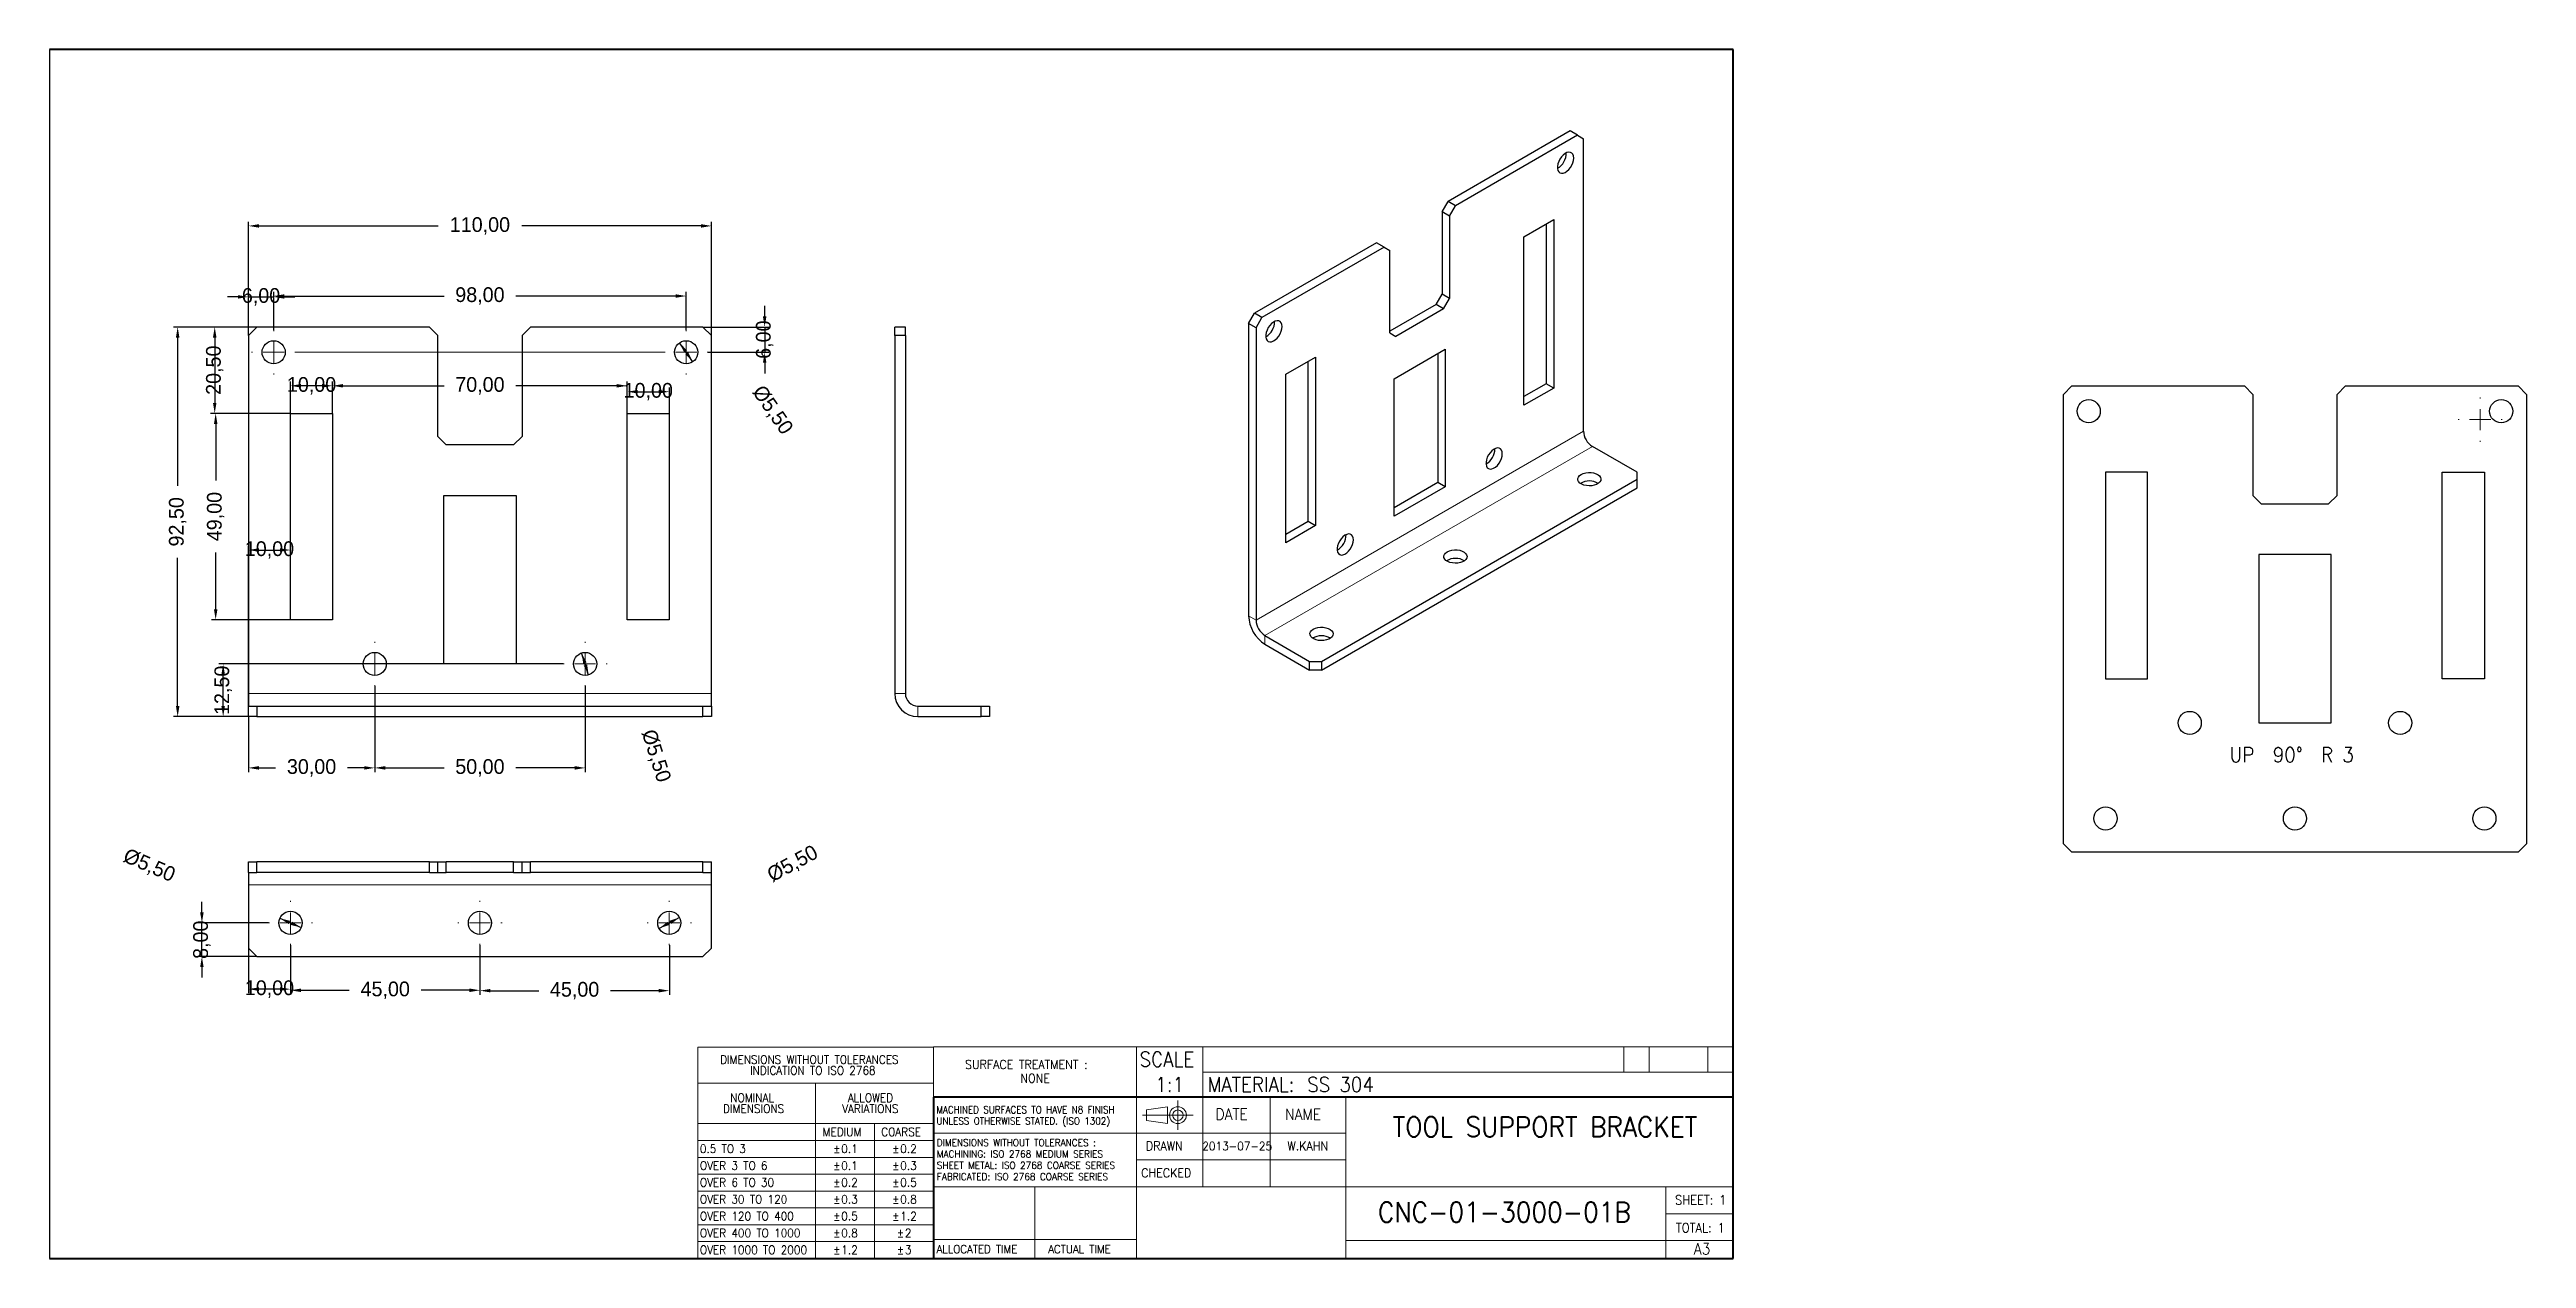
# Model space of a CAD drawing. Header units: millimetres. Extents: x 15 to 603, y 5 to 292.
import ezdxf

# ---------------------------------------------------------------- set-up
doc = ezdxf.new("R2010")
doc.units = ezdxf.units.MM
doc.header["$PDSIZE"] = -1
doc.linetypes.add('CENTERX2', pattern=[100, 64, -12, 12, -12])
doc.layers.get('0').update_dxf_attribs({"true_color": 0xffffff})
doc.styles.add('textstyle0', font='standard')
doc.styles.add('textstyle1', font='standard')
doc.styles.add('textstyle10', font='standard')
doc.styles.add('textstyle11', font='standard')
doc.styles.add('textstyle12', font='standard')
doc.styles.add('textstyle13', font='standard')
doc.styles.add('textstyle14', font='standard')
doc.styles.add('textstyle15', font='standard')
doc.styles.add('textstyle16', font='standard')
doc.styles.add('textstyle17', font='standard')
doc.styles.add('textstyle18', font='standard')
doc.styles.add('textstyle19', font='standard')
doc.styles.add('textstyle2', font='standard')
doc.styles.add('textstyle20', font='standard')
doc.styles.add('textstyle21', font='standard')
doc.styles.add('textstyle22', font='standard')
doc.styles.add('textstyle23', font='standard')
doc.styles.add('textstyle24', font='standard')
doc.styles.add('textstyle25', font='standard')
doc.styles.add('textstyle26', font='standard')
doc.styles.add('textstyle27', font='standard')
doc.styles.add('textstyle28', font='standard')
doc.styles.add('textstyle29', font='standard')
doc.styles.add('textstyle3', font='standard')
doc.styles.add('textstyle30', font='standard')
doc.styles.add('textstyle31', font='standard')
doc.styles.add('textstyle32', font='standard')
doc.styles.add('textstyle33', font='standard')
doc.styles.add('textstyle34', font='standard')
doc.styles.add('textstyle35', font='standard')
doc.styles.add('textstyle36', font='standard')
doc.styles.add('textstyle37', font='standard')
doc.styles.add('textstyle38', font='standard')
doc.styles.add('textstyle39', font='standard')
doc.styles.add('textstyle4', font='standard')
doc.styles.add('textstyle40', font='standard')
doc.styles.add('textstyle41', font='standard')
doc.styles.add('textstyle42', font='standard')
doc.styles.add('textstyle43', font='standard')
doc.styles.add('textstyle44', font='standard')
doc.styles.add('textstyle45', font='standard')
doc.styles.add('textstyle46', font='standard')
doc.styles.add('textstyle47', font='standard')
doc.styles.add('textstyle48', font='standard')
doc.styles.add('textstyle5', font='standard')
doc.styles.add('textstyle6', font='standard')
doc.styles.add('textstyle7', font='standard')
doc.styles.add('textstyle75', font='standard')
doc.styles.add('textstyle76', font='standard')
doc.styles.add('textstyle77', font='standard')
doc.styles.add('textstyle78', font='standard')
doc.styles.add('textstyle79', font='standard')
doc.styles.add('textstyle8', font='standard')
doc.styles.add('textstyle80', font='standard')
doc.styles.add('textstyle81', font='standard')
doc.styles.add('textstyle82', font='standard')
doc.styles.add('textstyle83', font='standard')
doc.styles.add('textstyle84', font='standard')
doc.styles.add('textstyle85', font='standard')
doc.styles.add('textstyle86', font='standard')
doc.styles.add('textstyle87', font='standard')
doc.styles.add('textstyle88', font='standard')
doc.styles.add('textstyle89', font='standard')
doc.styles.add('textstyle9', font='standard')
doc.styles.add('textstyle90', font='standard')
doc.styles.add('textstyle91', font='standard')
doc.styles.add('textstyle92', font='standard')
doc.styles.add('textstyle93', font='standard')
doc.styles.add('textstyle94', font='standard')
doc.dimstyles.new('QCADDimStyle', dxfattribs={"dimtxt": 3.5, "dimasz": 2.5, "dimexe": 1, "dimexo": 0, "dimgap": 1.524, "dimtad": 1, "dimtoh": 1, "dimdec": 4, "dimzin": 0, "dimdsep": 46, "dimtxsty": 'Standard', "dimcen": 0.09, "dimadec": 0, "dimazin": 0, "dimtfac": 1, "dimtdec": 4, "dimtofl": 0, "dimtmove": 0, "dimatfit": 3, "dimfxl": 1, "dimtolj": 1, "dimtzin": 0, "dimarcsym": 0})

msp = doc.modelspace()

# ---------------------------------------------------------------- texts
at = {"color": 7, "linetype": 'Continuous', "lineweight": 0, "true_color": 0xffffff}
for s, insert, char_height, attachment_point, style in [('UP  90°  R 3', (547.695, 126.343), 3.5, 2, 'textstyle94'), ('SCALE', (273.965, 54.021), 3.5, 1, 'textstyle79'), ('SURFACE TREATMENT :', (232.49, 52.102), 2.11667, 1, 'textstyle93'), ('NONE', (249.163, 48.826), 2.1167, 2, 'textstyle90'), ('1:1', (281.125, 48.044), 3.5, 2, 'textstyle87'), ('MATERIAL:', (290.118, 48.056), 3.5, 1, 'textstyle92'), ('SS 304', (313.784, 48.048), 3.5, 1, 'textstyle86'), ('DATE', (292.024, 40.568), 2.6458, 1, 'textstyle75'), ('NAME', (308.538, 40.546), 2.6458, 1, 'textstyle76'), ('TOOL SUPPORT BRACKET', (370.284, 38.613), 4.7625, 2, 'textstyle81'), ('DRAWN', (275.456, 32.779), 2.1167, 1, 'textstyle77'), ('2013-07-25', (297.17, 32.669), 2, 2, 'textstyle82'), ('W.KAHN', (313.914, 32.761), 2.1167, 2, 'textstyle85'), ('CHECKED', (274.363, 26.373), 2.1167, 1, 'textstyle78'), ('CNC-01-3000-01B', (360.637, 18.383), 4.7625, 2, 'textstyle80'), ('SHEET: 1', (407.28, 19.981), 2.2, 2, 'textstyle83'), ('TOTAL: 1', (407.198, 13.37), 2.2, 2, 'textstyle91'), ('ALLOCATED TIME', (225.739, 8.178), 1.95, 1, 'textstyle88'), ('ACTUAL TIME', (252.275, 8.186), 1.95, 1, 'textstyle89'), ('A3', (407.62, 8.588), 2.6458, 2, 'textstyle84')]:
    msp.add_mtext(s, dxfattribs=dict(at, insert=insert, char_height=char_height, attachment_point=attachment_point, style=style))

# ---------------------------------------------------------------- blocks, each defined once
blk = doc.blocks.new('SW_NOTE_0')
at = {"color": 0, "linetype": 'Continuous', "lineweight": 0, "char_height": 1.7, "attachment_point": 1}
for s, insert, style in [('DIMENSIONS WITHOUT TOLERANCES :', (0, 2.19), 'textstyle0'), ('SHEET METAL: ISO 2768 COARSE SERIES', (0, -3.21), 'textstyle2'), ('MACHINING: ISO 2768 MEDIUM SERIES', (0, -0.51), 'textstyle1'), ('FABRICATED: ISO 2768 COARSE SERIES', (0, -5.91), 'textstyle3')]:
    blk.add_mtext(s, dxfattribs=dict(at, insert=insert, style=style))
blk = doc.blocks.new('SW_NOTE_1')
at = {"color": 0, "linetype": 'Continuous', "lineweight": 0, "char_height": 1.67, "attachment_point": 1}
for s, insert, style in [('MACHINED SURFACES TO HAVE N8 FINISH', (0, 2.15), 'textstyle4'), ('UNLESS OTHERWISE STATED. (ISO 1302)', (0, -0.52), 'textstyle5')]:
    blk.add_mtext(s, dxfattribs=dict(at, insert=insert, style=style))
blk = doc.blocks.new('SW_TABLEANNOTATION_0')
at = {"color": 0, "linetype": 'Continuous', "lineweight": 0}
for p, q in [((0, 0), (0, -50.13)), ((56, 0), (0, 0)), ((56, -50.13), (56, 0)), ((0, -8.5), (56, -8.5)), ((28, -8.5), (28, -50.13)), ((0, -18.12), (56, -18.12)), ((0, -22.13), (56, -22.13)), ((42, -18.12), (42, -50.13)), ((0, -26.13), (56, -26.13)), ((0, -30.13), (56, -30.13)), ((0, -34.12), (56, -34.12)), ((0, -38.13), (56, -38.13)), ((0, -42.13), (56, -42.13)), ((0, -46.13), (56, -46.13)), ((0, -50.13), (56, -50.13))]:
    blk.add_line(p, q, dxfattribs=at)
at = {"color": 0, "linetype": 'Continuous', "lineweight": 0, "char_height": 2, "attachment_point": 1}
for s, insert, style in [('DIMENSIONS WITHOUT TOLERANCES', (5.31, -1.92), 'textstyle6'), ('INDICATION TO ISO 2768', (12.42, -4.51), 'textstyle7'), ('NOMINAL', (7.74, -10.99), 'textstyle8'), ('ALLOWED', (35.64, -10.99), 'textstyle10'), ('DIMENSIONS', (6.01, -13.57), 'textstyle9'), ('VARIATIONS', (34.3, -13.57), 'textstyle11'), ('0.5 TO 3', (0.5, -23.09), 'textstyle14'), ('MEDIUM', (29.67, -19.09), 'textstyle12'), ('%%p', (32.2, -23.09), 'textstyle15'), ('0.1', (34.11, -23.09), 'textstyle16'), ('COARSE', (43.58, -19.09), 'textstyle13'), ('%%p', (46.2, -23.09), 'textstyle17'), ('0.2', (48.11, -23.09), 'textstyle18'), ('OVER 3 TO 6', (0.5, -27.09), 'textstyle19'), ('%%p', (32.2, -27.09), 'textstyle20'), ('0.1', (34.11, -27.09), 'textstyle21'), ('%%p', (46.2, -27.09), 'textstyle22'), ('0.3', (48.11, -27.09), 'textstyle23'), ('OVER 6 TO 30', (0.5, -31.09), 'textstyle24'), ('OVER 30 TO 120', (0.5, -35.09), 'textstyle29'), ('%%p', (32.2, -31.09), 'textstyle25'), ('0.2', (34.11, -31.09), 'textstyle26'), ('0.3', (34.11, -35.09), 'textstyle31'), ('%%p', (46.2, -31.09), 'textstyle27'), ('0.5', (48.11, -31.09), 'textstyle28'), ('0.8', (48.11, -35.09), 'textstyle33'), ('OVER 120 TO 400', (0.5, -39.09), 'textstyle34'), ('%%p', (32.2, -35.09), 'textstyle30'), ('%%p', (32.2, -39.09), 'textstyle35'), ('0.5', (34.11, -39.09), 'textstyle36'), ('%%p', (46.2, -35.09), 'textstyle32'), ('%%p', (46.2, -39.09), 'textstyle37'), ('1.2', (48.11, -39.09), 'textstyle38'), ('OVER 400 TO 1000', (0.5, -43.09), 'textstyle39'), ('%%p', (32.2, -43.09), 'textstyle40'), ('0.8', (34.11, -43.09), 'textstyle41'), ('%%p', (47.31, -43.09), 'textstyle42'), ('2', (49.21, -43.09), 'textstyle43'), ('OVER 1000 TO 2000', (0.5, -47.09), 'textstyle44'), ('%%p', (32.2, -47.09), 'textstyle45'), ('1.2', (34.11, -47.09), 'textstyle46'), ('%%p', (47.31, -47.09), 'textstyle47'), ('3', (49.21, -47.09), 'textstyle48')]:
    blk.add_mtext(s, dxfattribs=dict(at, insert=insert, style=style))
blk = doc.blocks.new('SW_CENTERMARKSYMBOL_0')
at = {"color": 0, "linetype": 'Continuous', "lineweight": 0}
for p, q in [((-5, 0), (-5.25, 0)), ((0, 0), (-2.5, 0)), ((0, 5), (0, 5.25)), ((0, 0), (0, 2.5)), ((0, 0), (2.5, 0)), ((0, 0), (0, -2.5)), ((5, 0), (5.25, 0)), ((0, -5), (0, -5.25))]:
    blk.add_line(p, q, dxfattribs=at)
blk = doc.blocks.new('*D35')
at = {"color": 0, "linetype": 'Continuous', "lineweight": -2}
for p, q in [((64.25, 226.13), (44.44, 226.13)), ((45.44, 223.63), (45.44, 188.41)), ((45.44, 136.13), (45.44, 171.36)), ((64.25, 133.63), (44.44, 133.63))]:
    blk.add_line(p, q, dxfattribs=at)
at = {"color": 0}
for points in [[(45.86, 223.63), (45.03, 223.63), (45.44, 226.13)], [(45.03, 136.13), (45.86, 136.13), (45.44, 133.63)]]:
    blk.add_solid(points, dxfattribs=at)
at = {"layer": 'Defpoints', "color": 0}
for p in [(45.44, 226.13), (64.25, 226.13), (64.25, 133.63)]:
    blk.add_point(p, dxfattribs=at)
at = {"color": 0, "lineweight": 0, "insert": (45.44, 179.88), "char_height": 3.5, "attachment_point": 5, "rotation": 90}
blk.add_mtext('92,50', dxfattribs=at)
blk = doc.blocks.new('*D36')
at = {"color": 0, "linetype": 'Continuous', "lineweight": -2}
for p, q in [((62.25, 224.13), (62.25, 251.13)), ((64.75, 250.13), (107.31, 250.13)), ((169.75, 250.13), (127.19, 250.13)), ((172.25, 224.13), (172.25, 251.13))]:
    blk.add_line(p, q, dxfattribs=at)
at = {"color": 0}
for points in [[(64.75, 250.55), (64.75, 249.72), (62.25, 250.13)], [(169.75, 249.72), (169.75, 250.55), (172.25, 250.13)]]:
    blk.add_solid(points, dxfattribs=at)
at = {"layer": 'Defpoints', "color": 0}
for p in [(172.25, 250.13), (62.25, 224.13), (172.25, 224.13)]:
    blk.add_point(p, dxfattribs=at)
at = {"color": 0, "lineweight": 0, "insert": (117.25, 250.13), "char_height": 3.5, "attachment_point": 5}
blk.add_mtext('110,00', dxfattribs=at)
blk = doc.blocks.new('*D37')
at = {"color": 0, "linetype": 'Continuous', "lineweight": -2}
for p, q in [((64.25, 226.13), (53.25, 226.13)), ((54.25, 223.63), (54.25, 208.13)), ((72.25, 205.63), (53.25, 205.63))]:
    blk.add_line(p, q, dxfattribs=at)
at = {"color": 0}
for points in [[(54.66, 223.63), (53.83, 223.63), (54.25, 226.13)], [(53.83, 208.13), (54.66, 208.13), (54.25, 205.63)]]:
    blk.add_solid(points, dxfattribs=at)
at = {"layer": 'Defpoints', "color": 0}
for p in [(64.25, 226.13), (54.25, 205.63), (72.25, 205.63)]:
    blk.add_point(p, dxfattribs=at)
at = {"color": 0, "lineweight": 0, "insert": (54.25, 215.88), "char_height": 3.5, "attachment_point": 5, "rotation": 90}
blk.add_mtext('20,50', dxfattribs=at)
blk = doc.blocks.new('*D38')
at = {"color": 0, "linetype": 'Continuous', "lineweight": -2}
for p, q in [((72.25, 205.63), (53.47, 205.63)), ((54.47, 203.13), (54.47, 189.66)), ((54.47, 159.13), (54.47, 172.61)), ((72.25, 156.63), (53.47, 156.63))]:
    blk.add_line(p, q, dxfattribs=at)
at = {"color": 0}
for points in [[(54.89, 203.13), (54.06, 203.13), (54.47, 205.63)], [(54.06, 159.13), (54.89, 159.13), (54.47, 156.63)]]:
    blk.add_solid(points, dxfattribs=at)
at = {"layer": 'Defpoints', "color": 0}
for p in [(54.47, 205.63), (72.25, 205.63), (72.25, 156.63)]:
    blk.add_point(p, dxfattribs=at)
at = {"color": 0, "lineweight": 0, "insert": (54.47, 181.13), "char_height": 3.5, "attachment_point": 5, "rotation": 90}
blk.add_mtext('49,00', dxfattribs=at)
blk = doc.blocks.new('*D39')
at = {"color": 0, "linetype": 'Continuous', "lineweight": -2}
for p, q in [((59.75, 233.29), (57.25, 233.29)), ((62.25, 224.13), (62.25, 234.29)), ((62.25, 233.29), (68.25, 233.29)), ((68.25, 225.38), (68.25, 234.29)), ((70.75, 233.29), (73.25, 233.29))]:
    blk.add_line(p, q, dxfattribs=at)
at = {"color": 0}
for points in [[(59.75, 232.87), (59.75, 233.7), (62.25, 233.29)], [(70.75, 233.7), (70.75, 232.87), (68.25, 233.29)]]:
    blk.add_solid(points, dxfattribs=at)
at = {"layer": 'Defpoints', "color": 0}
for p in [(68.25, 233.29), (62.25, 224.13), (68.25, 225.38)]:
    blk.add_point(p, dxfattribs=at)
at = {"color": 0, "lineweight": 0, "insert": (65.25, 233.29), "char_height": 3.5, "attachment_point": 5}
blk.add_mtext('6,00', dxfattribs=at)
blk = doc.blocks.new('*D40')
at = {"color": 0, "linetype": 'Continuous', "lineweight": -2}
for p, q in [((62.25, 133.63), (62.25, 174.18)), ((64.75, 173.18), (69.75, 173.18)), ((72.25, 156.63), (72.25, 174.18))]:
    blk.add_line(p, q, dxfattribs=at)
at = {"color": 0}
for points in [[(64.75, 173.6), (64.75, 172.77), (62.25, 173.18)], [(69.75, 172.77), (69.75, 173.6), (72.25, 173.18)]]:
    blk.add_solid(points, dxfattribs=at)
at = {"layer": 'Defpoints', "color": 0}
for p in [(72.25, 173.18), (72.25, 156.63), (62.25, 133.63)]:
    blk.add_point(p, dxfattribs=at)
at = {"color": 0, "lineweight": 0, "insert": (67.25, 173.18), "char_height": 3.5, "attachment_point": 5}
blk.add_mtext('10,00', dxfattribs=at)
blk = doc.blocks.new('*D41')
at = {"color": 0, "linetype": 'Continuous', "lineweight": -2}
for p, q in [((72.25, 205.63), (72.25, 213.17)), ((79.75, 212.17), (74.75, 212.17)), ((82.25, 205.63), (82.25, 213.17))]:
    blk.add_line(p, q, dxfattribs=at)
at = {"color": 0}
for points in [[(74.75, 212.59), (74.75, 211.76), (72.25, 212.17)], [(79.75, 211.76), (79.75, 212.59), (82.25, 212.17)]]:
    blk.add_solid(points, dxfattribs=at)
at = {"layer": 'Defpoints', "color": 0}
for p in [(72.25, 212.17), (72.25, 205.63), (82.25, 205.63)]:
    blk.add_point(p, dxfattribs=at)
at = {"color": 0, "lineweight": 0, "insert": (77.25, 212.17), "char_height": 3.5, "attachment_point": 5}
blk.add_mtext('10,00', dxfattribs=at)
blk = doc.blocks.new('*D42')
at = {"color": 0, "linetype": 'Continuous', "lineweight": -2}
for p, q in [((92.25, 140.88), (92.25, 120.46)), ((62.25, 133.63), (62.25, 120.46)), ((64.75, 121.46), (68.72, 121.46)), ((89.75, 121.46), (85.77, 121.46))]:
    blk.add_line(p, q, dxfattribs=at)
at = {"color": 0}
for points in [[(64.75, 121.88), (64.75, 121.04), (62.25, 121.46)], [(89.75, 121.04), (89.75, 121.88), (92.25, 121.46)]]:
    blk.add_solid(points, dxfattribs=at)
at = {"layer": 'Defpoints', "color": 0}
for p in [(92.25, 140.88), (62.25, 133.63), (92.25, 121.46)]:
    blk.add_point(p, dxfattribs=at)
at = {"color": 0, "lineweight": 0, "insert": (77.25, 121.46), "char_height": 3.5, "attachment_point": 5}
blk.add_mtext('30,00', dxfattribs=at)
blk = doc.blocks.new('*D43')
at = {"color": 0, "linetype": 'Continuous', "lineweight": -2}
for p, q in [((92.25, 140.88), (92.25, 120.46)), ((142.25, 140.88), (142.25, 120.46)), ((94.75, 121.46), (108.72, 121.46)), ((139.75, 121.46), (125.77, 121.46))]:
    blk.add_line(p, q, dxfattribs=at)
at = {"color": 0}
for points in [[(94.75, 121.88), (94.75, 121.04), (92.25, 121.46)], [(139.75, 121.04), (139.75, 121.88), (142.25, 121.46)]]:
    blk.add_solid(points, dxfattribs=at)
at = {"layer": 'Defpoints', "color": 0}
for p in [(92.25, 140.88), (142.25, 140.88), (142.25, 121.46)]:
    blk.add_point(p, dxfattribs=at)
at = {"color": 0, "lineweight": 0, "insert": (117.25, 121.46), "char_height": 3.5, "attachment_point": 5}
blk.add_mtext('50,00', dxfattribs=at)
blk = doc.blocks.new('*D44')
at = {"color": 0, "linetype": 'Continuous', "lineweight": -2}
for p, q in [((137, 146.13), (55.25, 146.13)), ((56.25, 136.13), (56.25, 143.63)), ((64.25, 133.63), (55.25, 133.63))]:
    blk.add_line(p, q, dxfattribs=at)
at = {"color": 0}
for points in [[(56.66, 143.63), (55.83, 143.63), (56.25, 146.13)], [(55.83, 136.13), (56.66, 136.13), (56.25, 133.63)]]:
    blk.add_solid(points, dxfattribs=at)
at = {"layer": 'Defpoints', "color": 0}
for p in [(56.25, 146.13), (137, 146.13), (64.25, 133.63)]:
    blk.add_point(p, dxfattribs=at)
at = {"color": 0, "lineweight": 0, "insert": (56.25, 139.88), "char_height": 3.5, "attachment_point": 5, "rotation": 90}
blk.add_mtext('12,50', dxfattribs=at)
blk = doc.blocks.new('*D45')
at = {"color": 0, "linetype": 'Continuous', "lineweight": -2}
for p, q in [((68.25, 225.38), (68.25, 234.49)), ((70.75, 233.49), (108.72, 233.49)), ((163.75, 233.49), (125.77, 233.49)), ((166.25, 225.38), (166.25, 234.49))]:
    blk.add_line(p, q, dxfattribs=at)
at = {"color": 0}
for points in [[(70.75, 233.9), (70.75, 233.07), (68.25, 233.49)], [(163.75, 233.07), (163.75, 233.9), (166.25, 233.49)]]:
    blk.add_solid(points, dxfattribs=at)
at = {"layer": 'Defpoints', "color": 0}
for p in [(166.25, 233.49), (68.25, 225.38), (166.25, 225.38)]:
    blk.add_point(p, dxfattribs=at)
at = {"color": 0, "lineweight": 0, "insert": (117.25, 233.49), "char_height": 3.5, "attachment_point": 5}
blk.add_mtext('98,00', dxfattribs=at)
blk = doc.blocks.new('*D46')
at = {"color": 0, "linetype": 'Continuous', "lineweight": -2}
for p, q in [((143.08, 143.51), (141.42, 148.75)), ((142.17, 146.37), (142.32, 145.89))]:
    blk.add_line(p, q, dxfattribs=at)
at = {"color": 0}
for points in [[(142.57, 146.5), (141.78, 146.24), (141.42, 148.75)], [(141.93, 145.77), (142.72, 146.02), (143.08, 143.51)]]:
    blk.add_solid(points, dxfattribs=at)
at = {"layer": 'Defpoints', "color": 0}
for p in [(141.42, 148.75), (143.08, 143.51)]:
    blk.add_point(p, dxfattribs=at)
at = {"color": 0, "lineweight": 0, "insert": (158.93, 124.26), "char_height": 3.5, "attachment_point": 5, "rotation": 287.55289}
blk.add_mtext('%%c5,50', dxfattribs=at)
blk = doc.blocks.new('*D47')
at = {"color": 0, "linetype": 'Continuous', "lineweight": -2}
for p, q in [((184.9, 228.63), (184.9, 231.13)), ((170.25, 226.13), (185.9, 226.13)), ((184.9, 226.13), (184.9, 220.13)), ((171.5, 220.13), (185.9, 220.13)), ((184.9, 217.63), (184.9, 215.13))]:
    blk.add_line(p, q, dxfattribs=at)
at = {"color": 0}
for points in [[(184.49, 228.63), (185.32, 228.63), (184.9, 226.13)], [(185.32, 217.63), (184.49, 217.63), (184.9, 220.13)]]:
    blk.add_solid(points, dxfattribs=at)
at = {"layer": 'Defpoints', "color": 0}
for p in [(170.25, 226.13), (171.5, 220.13), (184.9, 220.13)]:
    blk.add_point(p, dxfattribs=at)
at = {"color": 0, "lineweight": 0, "insert": (184.9, 223.13), "char_height": 3.5, "attachment_point": 5, "rotation": 90}
blk.add_mtext('6,00', dxfattribs=at)
blk = doc.blocks.new('*D48')
at = {"color": 0, "linetype": 'Continuous', "lineweight": -2}
for p, q in [((167.81, 217.87), (164.68, 222.39)), ((166.11, 220.34), (166.39, 219.93))]:
    blk.add_line(p, q, dxfattribs=at)
at = {"color": 0}
for points in [[(166.45, 220.57), (165.76, 220.1), (164.68, 222.39)], [(166.05, 219.69), (166.73, 220.16), (167.81, 217.87)]]:
    blk.add_solid(points, dxfattribs=at)
at = {"layer": 'Defpoints', "color": 0}
for p in [(164.68, 222.39), (167.81, 217.87)]:
    blk.add_point(p, dxfattribs=at)
at = {"color": 0, "lineweight": 0, "insert": (186.64, 206.33), "char_height": 3.5, "attachment_point": 5, "rotation": 304.73502}
blk.add_mtext('%%c5,50', dxfattribs=at)
blk = doc.blocks.new('*D49')
at = {"color": 0, "linetype": 'Continuous', "lineweight": -2}
for p, q in [((152.25, 205.63), (152.25, 211.77)), ((154.75, 210.77), (159.75, 210.77)), ((162.25, 205.63), (162.25, 211.77))]:
    blk.add_line(p, q, dxfattribs=at)
at = {"color": 0}
for points in [[(154.75, 211.18), (154.75, 210.35), (152.25, 210.77)], [(159.75, 210.35), (159.75, 211.18), (162.25, 210.77)]]:
    blk.add_solid(points, dxfattribs=at)
at = {"layer": 'Defpoints', "color": 0}
for p in [(162.25, 210.77), (152.25, 205.63), (162.25, 205.63)]:
    blk.add_point(p, dxfattribs=at)
at = {"color": 0, "lineweight": 0, "insert": (157.25, 210.77), "char_height": 3.5, "attachment_point": 5}
blk.add_mtext('10,00', dxfattribs=at)
blk = doc.blocks.new('*D50')
at = {"color": 0, "linetype": 'Continuous', "lineweight": -2}
for p, q in [((82.25, 205.63), (82.25, 213.17)), ((84.75, 212.17), (108.72, 212.17)), ((149.75, 212.17), (125.77, 212.17)), ((152.25, 205.63), (152.25, 213.17))]:
    blk.add_line(p, q, dxfattribs=at)
at = {"color": 0}
for points in [[(84.75, 212.59), (84.75, 211.76), (82.25, 212.17)], [(149.75, 211.76), (149.75, 212.59), (152.25, 212.17)]]:
    blk.add_solid(points, dxfattribs=at)
at = {"layer": 'Defpoints', "color": 0}
for p in [(82.25, 212.17), (82.25, 205.63), (152.25, 205.63)]:
    blk.add_point(p, dxfattribs=at)
at = {"color": 0, "lineweight": 0, "insert": (117.25, 212.17), "char_height": 3.5, "attachment_point": 5}
blk.add_mtext('70,00', dxfattribs=at)
blk = doc.blocks.new('SW_CENTERMARKSYMBOL_1')
at = {"color": 0, "linetype": 'Continuous', "lineweight": 0}
for p, q in [((-5, 0), (-5.25, 0)), ((0, 0), (-2.5, 0)), ((0, 5), (0, 5.25)), ((0, 0), (0, 2.5)), ((0, 0), (0, -2.5)), ((0, 0), (2.5, 0)), ((5, 0), (5.25, 0)), ((0, -5), (0, -5.25))]:
    blk.add_line(p, q, dxfattribs=at)
blk = doc.blocks.new('SW_CENTERMARKSYMBOL_2')
at = {"color": 0, "linetype": 'Continuous', "lineweight": 0}
for p, q in [((-5, 0), (-5.25, 0)), ((0, 0), (-2.5, 0)), ((0, 5), (0, 5.25)), ((0, 0), (0, 2.5)), ((0, 0), (0, -2.5)), ((0, 0), (2.5, 0)), ((5, 0), (5.25, 0)), ((0, -5), (0, -5.25))]:
    blk.add_line(p, q, dxfattribs=at)
blk = doc.blocks.new('SW_CENTERMARKSYMBOL_3')
at = {"color": 0, "linetype": 'Continuous', "lineweight": 0}
for p, q in [((-5, 0), (-5.25, 0)), ((0, 0), (-2.5, 0)), ((0, 5), (0, 5.25)), ((0, 0), (0, 2.5)), ((0, 0), (0, -2.5)), ((0, 0), (2.5, 0)), ((5, 0), (5.25, 0)), ((0, -5), (0, -5.25))]:
    blk.add_line(p, q, dxfattribs=at)
blk = doc.blocks.new('SW_CENTERMARKSYMBOL_4')
at = {"color": 0, "linetype": 'Continuous', "lineweight": 0}
for p, q in [((-5, 0), (-5.25, 0)), ((0, 0), (-2.5, 0)), ((0, 5), (0, 5.25)), ((0, 0), (0, 2.5)), ((0, 0), (0, -2.5)), ((0, 0), (2.5, 0)), ((5, 0), (5.25, 0)), ((0, -5), (0, -5.25))]:
    blk.add_line(p, q, dxfattribs=at)
blk = doc.blocks.new('SW_CENTERMARKSYMBOL_5')
at = {"color": 0, "linetype": 'Continuous', "lineweight": 0}
for p, q in [((-98, 5), (-98, 5.25)), ((-98, 0), (-98, 2.5)), ((-98, 0), (-95.5, 0)), ((-5, 0), (-93, 0)), ((0, 0), (-2.5, 0)), ((0, 5), (0, 5.25)), ((0, 0), (0, 2.5)), ((0, 0), (0, -2.5)), ((0, 0), (2.5, 0)), ((5, 0), (5.25, 0)), ((-103, 0), (-103.25, 0)), ((-98, 0), (-100.5, 0)), ((-98, 0), (-98, -2.5)), ((-98, -5), (-98, -5.25)), ((0, -5), (0, -5.25))]:
    blk.add_line(p, q, dxfattribs=at)
blk = doc.blocks.new('*D51')
at = {"color": 0, "linetype": 'Continuous', "lineweight": -2}
for p, q in [((72.25, 79.41), (72.25, 67.66)), ((117.25, 79.41), (117.25, 67.66)), ((74.75, 68.66), (86.22, 68.66)), ((114.75, 68.66), (103.27, 68.66))]:
    blk.add_line(p, q, dxfattribs=at)
at = {"color": 0}
for points in [[(74.75, 69.08), (74.75, 68.24), (72.25, 68.66)], [(114.75, 68.24), (114.75, 69.08), (117.25, 68.66)]]:
    blk.add_solid(points, dxfattribs=at)
at = {"layer": 'Defpoints', "color": 0}
for p in [(72.25, 79.41), (117.25, 79.41), (72.25, 68.66)]:
    blk.add_point(p, dxfattribs=at)
at = {"color": 0, "lineweight": 0, "insert": (94.75, 68.66), "char_height": 3.5, "attachment_point": 5}
blk.add_mtext('45,00', dxfattribs=at)
blk = doc.blocks.new('*D52')
at = {"color": 0, "linetype": 'Continuous', "lineweight": -2}
for p, q in [((117.25, 79.41), (117.25, 67.57)), ((162.25, 79.41), (162.25, 67.57)), ((119.75, 68.57), (131.22, 68.57)), ((159.75, 68.57), (148.27, 68.57))]:
    blk.add_line(p, q, dxfattribs=at)
at = {"color": 0}
for points in [[(119.75, 68.98), (119.75, 68.15), (117.25, 68.57)], [(159.75, 68.15), (159.75, 68.98), (162.25, 68.57)]]:
    blk.add_solid(points, dxfattribs=at)
at = {"layer": 'Defpoints', "color": 0}
for p in [(117.25, 79.41), (162.25, 79.41), (117.25, 68.57)]:
    blk.add_point(p, dxfattribs=at)
at = {"color": 0, "lineweight": 0, "insert": (139.75, 68.57), "char_height": 3.5, "attachment_point": 5}
blk.add_mtext('45,00', dxfattribs=at)
blk = doc.blocks.new('*D53')
at = {"color": 0, "linetype": 'Continuous', "lineweight": -2}
for p, q in [((51.2, 87.16), (51.2, 89.66)), ((67, 84.66), (50.2, 84.66)), ((51.2, 76.66), (51.2, 84.66)), ((64.25, 76.66), (50.2, 76.66)), ((51.2, 74.16), (51.2, 71.66))]:
    blk.add_line(p, q, dxfattribs=at)
at = {"color": 0}
for points in [[(50.78, 87.16), (51.61, 87.16), (51.2, 84.66)], [(51.61, 74.16), (50.78, 74.16), (51.2, 76.66)]]:
    blk.add_solid(points, dxfattribs=at)
at = {"layer": 'Defpoints', "color": 0}
for p in [(51.2, 84.66), (67, 84.66), (64.25, 76.66)]:
    blk.add_point(p, dxfattribs=at)
at = {"color": 0, "lineweight": 0, "insert": (51.2, 80.66), "char_height": 3.5, "attachment_point": 5, "rotation": 90}
blk.add_mtext('8,00', dxfattribs=at)
blk = doc.blocks.new('*D54')
at = {"color": 0, "linetype": 'Continuous', "lineweight": -2}
for p, q in [((69.72, 85.75), (74.77, 83.57)), ((72.48, 84.56), (72.02, 84.76))]:
    blk.add_line(p, q, dxfattribs=at)
at = {"color": 0}
for points in [[(72.18, 85.14), (71.85, 84.38), (69.72, 85.75)], [(72.31, 84.18), (72.64, 84.94), (74.77, 83.57)]]:
    blk.add_solid(points, dxfattribs=at)
at = {"layer": 'Defpoints', "color": 0}
for p in [(69.72, 85.75), (74.77, 83.57)]:
    blk.add_point(p, dxfattribs=at)
at = {"color": 0, "lineweight": 0, "insert": (38.63, 98.14), "char_height": 3.5, "attachment_point": 5, "rotation": 336.66952}
blk.add_mtext('%%c5,50', dxfattribs=at)
blk = doc.blocks.new('*D55')
at = {"color": 0, "linetype": 'Continuous', "lineweight": -2}
for p, q in [((62.25, 78.66), (62.25, 67.94)), ((72.25, 79.41), (72.25, 67.94)), ((69.75, 68.94), (64.75, 68.94))]:
    blk.add_line(p, q, dxfattribs=at)
at = {"color": 0}
for points in [[(64.75, 69.35), (64.75, 68.52), (62.25, 68.94)], [(69.75, 68.52), (69.75, 69.35), (72.25, 68.94)]]:
    blk.add_solid(points, dxfattribs=at)
at = {"layer": 'Defpoints', "color": 0}
for p in [(62.25, 78.66), (72.25, 79.41), (62.25, 68.94)]:
    blk.add_point(p, dxfattribs=at)
at = {"color": 0, "lineweight": 0, "insert": (67.25, 68.94), "char_height": 3.5, "attachment_point": 5}
blk.add_mtext('10,00', dxfattribs=at)
blk = doc.blocks.new('*D56')
at = {"color": 0, "linetype": 'Continuous', "lineweight": -2}
for p, q in [((164.67, 85.97), (159.83, 83.35)), ((162.03, 84.54), (162.47, 84.78))]:
    blk.add_line(p, q, dxfattribs=at)
at = {"color": 0}
for points in [[(161.83, 84.91), (162.23, 84.18), (159.83, 83.35)], [(162.67, 84.41), (162.27, 85.15), (164.67, 85.97)]]:
    blk.add_solid(points, dxfattribs=at)
at = {"layer": 'Defpoints', "color": 0}
for p in [(159.83, 83.35), (164.67, 85.97)]:
    blk.add_point(p, dxfattribs=at)
at = {"color": 0, "lineweight": 0, "insert": (191.62, 98.55), "char_height": 3.5, "attachment_point": 5, "rotation": 28.41007}
blk.add_mtext('%%c5,50', dxfattribs=at)
blk = doc.blocks.new('SW_CENTERMARKSYMBOL_6')
at = {"color": 0, "linetype": 'Continuous', "lineweight": 0}
for p, q in [((-5, 0), (-5.25, 0)), ((0, 0), (-2.5, 0)), ((0, 5), (0, 5.25)), ((0, 0), (0, 2.5)), ((0, 0), (0, -2.5)), ((0, 0), (2.5, 0)), ((5, 0), (5.25, 0)), ((0, -5), (0, -5.25))]:
    blk.add_line(p, q, dxfattribs=at)
blk = doc.blocks.new('SW_CENTERMARKSYMBOL_7')
at = {"color": 0, "linetype": 'Continuous', "lineweight": 0}
for p, q in [((-5, 0), (-5.25, 0)), ((0, 0), (-2.5, 0)), ((0, 5), (0, 5.25)), ((0, 0), (0, 2.5)), ((0, 0), (0, -2.5)), ((0, 0), (2.5, 0)), ((5, 0), (5.25, 0)), ((0, -5), (0, -5.25))]:
    blk.add_line(p, q, dxfattribs=at)
blk = doc.blocks.new('SW_CENTERMARKSYMBOL_8')
at = {"color": 0, "linetype": 'Continuous', "lineweight": 0}
for p, q in [((-5, 0), (-5.25, 0)), ((0, 0), (-2.5, 0)), ((0, 5), (0, 5.25)), ((0, 0), (0, 2.5)), ((0, 0), (0, -2.5)), ((0, 0), (2.5, 0)), ((5, 0), (5.25, 0)), ((0, -5), (0, -5.25))]:
    blk.add_line(p, q, dxfattribs=at)

# ---------------------------------------------------------------- dimensions: what is measured, and where the dimension line sits
at = {"color": 7, "linetype": 'Continuous', "lineweight": 0, "true_color": 0xffffff}
for base, p1, p2, picture, middle in [((172.248, 250.132), (62.248, 224.132), (172.248, 224.132), '*D36', (117.248, 250.132)), ((68.248, 233.286), (62.248, 224.132), (68.248, 225.382), '*D39', (65.248, 233.286)), ((166.248, 233.487), (68.248, 225.382), (166.248, 225.382), '*D45', (117.248, 233.487)), ((72.248, 212.173), (82.248, 205.632), (72.248, 205.632), '*D41', (77.248, 212.173)), ((82.248, 212.173), (152.248, 205.632), (82.248, 205.632), '*D50', (117.248, 212.173)), ((162.248, 210.766), (152.248, 205.632), (162.248, 205.632), '*D49', (157.248, 210.766)), ((72.248, 173.184), (62.248, 133.632), (72.248, 156.632), '*D40', (67.248, 173.184)), ((92.248, 121.458), (62.248, 133.632), (92.248, 140.882), '*D42', (77.248, 121.458)), ((142.248, 121.458), (92.248, 140.882), (142.248, 140.882), '*D43', (117.248, 121.458)), ((62.248, 68.936), (72.248, 79.411), (62.248, 78.661), '*D55', (67.248, 68.936)), ((72.248, 68.661), (117.248, 79.411), (72.248, 79.411), '*D51', (94.748, 68.661)), ((117.248, 68.566), (162.248, 79.411), (117.248, 79.411), '*D52', (139.748, 68.566))]:
    dim = msp.add_linear_dim(base=base, p1=p1, p2=p2, dimstyle='QCADDimStyle', override={"dimtxt": 3.5, "dimasz": 2.5, "dimexe": 1, "dimexo": 0, "dimgap": 1.524, "dimtad": 1, "dimdec": 2, "dimdsep": 44, "dimcen": 2.5, "dimclrd": 0, "dimclre": 0, "dimclrt": 0, "dimadec": 4, "dimtdec": 3, "dimtofl": 1, "dimtmove": 2, "dimtolj": 0}, dxfattribs=at)
    dim.commit()
    dim.dimension.update_dxf_attribs({"geometry": picture, "text_midpoint": middle, "dimtype": 160})
for base, p1, p2, picture, middle in [((184.904, 220.132), (170.248, 226.132), (171.498, 220.132), '*D47', (184.904, 223.132)), ((45.443, 226.132), (64.248, 133.632), (64.248, 226.132), '*D35', (45.443, 179.882)), ((54.248, 205.632), (64.248, 226.132), (72.248, 205.632), '*D37', (54.248, 215.882)), ((54.472, 205.632), (72.248, 156.632), (72.248, 205.632), '*D38', (54.472, 181.132)), ((56.248, 146.132), (64.248, 133.632), (136.998, 146.132), '*D44', (56.248, 139.882)), ((51.197, 84.661), (64.248, 76.661), (66.998, 84.661), '*D53', (51.197, 80.661))]:
    dim = msp.add_linear_dim(base=base, p1=p1, p2=p2, angle=90, dimstyle='QCADDimStyle', override={"dimtxt": 3.5, "dimasz": 2.5, "dimexe": 1, "dimexo": 0, "dimgap": 1.524, "dimtad": 1, "dimdec": 2, "dimdsep": 44, "dimcen": 2.5, "dimclrd": 0, "dimclre": 0, "dimclrt": 0, "dimadec": 4, "dimtdec": 3, "dimtofl": 1, "dimtmove": 2, "dimtolj": 0}, dxfattribs=at)
    dim.commit()
    dim.dimension.update_dxf_attribs({"geometry": picture, "text_midpoint": middle, "dimtype": 160})
for p1, p2, picture, middle in [((167.815, 217.872), (164.681, 222.392), '*D48', (186.637, 206.326)), ((143.077, 143.51), (141.419, 148.754), '*D46', (158.925, 124.26)), ((69.723, 85.75), (74.773, 83.572), '*D54', (38.628, 98.139)), ((164.667, 85.969), (159.829, 83.353), '*D56', (191.615, 98.552))]:
    dim = msp.add_diameter_dim_2p(p1=p1, p2=p2, dimstyle='QCADDimStyle', override={"dimtxt": 3.5, "dimasz": 2.5, "dimexe": 1, "dimexo": 0, "dimgap": 1.524, "dimtad": 1, "dimdec": 2, "dimdsep": 44, "dimcen": 2.5, "dimclrd": 0, "dimclre": 0, "dimclrt": 0, "dimadec": 4, "dimtdec": 3, "dimtofl": 1, "dimtmove": 2, "dimtolj": 0}, dxfattribs=at)
    dim.commit()
    dim.dimension.update_dxf_attribs({"geometry": picture, "text_midpoint": middle, "dimtype": 163})

# ---------------------------------------------------------------- linework, layer by layer
at = {"color": 7, "linetype": 'Continuous', "lineweight": 40, "true_color": 0xffffff}
for p, q in [((415, 292), (15, 292)), ((415, 5), (415, 292)), ((415, 43.25), (225, 43.25)), ((225, 43.25), (225, 5)), ((15, 5), (415, 5))]:
    msp.add_line(p, q, dxfattribs=at)
at = {"color": 7, "linetype": 'Continuous', "lineweight": 30, "true_color": 0xffffff}
for p, q in [((15, 292), (15, 5)), ((376.238, 272.681), (347.246, 255.945)), ((378.005, 271.66), (349.014, 254.924)), ((378.005, 271.66), (376.238, 272.681)), ((378.005, 271.66), (379.42, 270.844)), ((379.42, 201.438), (379.42, 270.844)), ((345.832, 253.495), (347.246, 255.945)), ((347.6, 252.475), (345.832, 253.495)), ((345.832, 253.495), (345.832, 233.898)), ((349.014, 254.924), (347.246, 255.945)), ((347.6, 252.475), (349.014, 254.924)), ((347.6, 252.475), (347.6, 232.878)), ((365.277, 247.574), (372.349, 251.656)), ((365.277, 207.563), (365.277, 247.574)), ((370.581, 250.635), (370.581, 212.666)), ((372.349, 251.656), (372.349, 211.645)), ((330.276, 246.148), (301.284, 229.411)), ((332.043, 245.127), (303.052, 228.391)), ((332.043, 245.127), (330.276, 246.148)), ((332.043, 245.127), (333.458, 244.311)), ((333.458, 224.714), (333.458, 244.311)), ((344.418, 231.449), (333.458, 225.122)), ((346.186, 230.428), (334.872, 223.897)), ((344.418, 231.449), (345.832, 233.898)), ((346.186, 230.428), (344.418, 231.449)), ((347.6, 232.878), (345.832, 233.898)), ((346.186, 230.428), (347.6, 232.878)), ((62.248, 224.132), (64.248, 226.132)), ((62.248, 224.132), (62.248, 139.132)), ((105.248, 226.132), (64.248, 226.132)), ((105.248, 226.132), (107.248, 224.132)), ((107.248, 200.132), (107.248, 224.132)), ((127.248, 224.132), (129.248, 226.132)), ((127.248, 224.132), (127.248, 200.132)), ((170.248, 226.132), (129.248, 226.132)), ((170.248, 226.132), (172.248, 224.132)), ((172.248, 139.132), (172.248, 224.132)), ((218.322, 226.132), (215.822, 226.132)), ((215.822, 224.132), (215.822, 226.132)), ((218.322, 224.132), (215.822, 224.132)), ((215.822, 224.132), (215.822, 139.132)), ((218.322, 224.132), (218.322, 226.132)), ((218.322, 224.132), (218.322, 139.132)), ((299.87, 226.962), (301.284, 229.411)), ((301.638, 225.941), (299.87, 226.962)), ((299.87, 226.962), (299.87, 157.556)), ((303.052, 228.391), (301.284, 229.411)), ((301.638, 225.941), (303.052, 228.391)), ((301.638, 225.941), (301.638, 156.535)), ((333.458, 224.714), (334.872, 223.897)), ((308.709, 214.917), (315.78, 218.999)), ((314.012, 180.009), (314.012, 217.979)), ((315.78, 218.999), (315.78, 178.989)), ((334.448, 213.853), (346.61, 220.875)), ((344.842, 219.854), (344.842, 189.233)), ((346.61, 220.875), (346.61, 188.213)), ((308.709, 174.907), (308.709, 214.917)), ((334.448, 181.192), (334.448, 213.853)), ((370.581, 212.666), (365.277, 209.604)), ((372.349, 211.645), (370.581, 212.666)), ((495.463, 212.135), (493.463, 210.135)), ((495.463, 212.135), (536.463, 212.135)), ((538.463, 210.135), (536.463, 212.135)), ((560.463, 212.135), (558.463, 210.135)), ((560.463, 212.135), (601.463, 212.135)), ((603.463, 210.135), (601.463, 212.135)), ((372.349, 211.645), (365.277, 207.563)), ((493.463, 103.459), (493.463, 210.135)), ((538.463, 210.135), (538.463, 186.135)), ((558.463, 186.135), (558.463, 210.135)), ((603.463, 210.135), (603.463, 103.459)), ((72.248, 205.632), (82.248, 205.632)), ((72.248, 156.632), (72.248, 205.632)), ((82.248, 205.632), (82.248, 156.632)), ((107.248, 200.132), (109.248, 198.132)), ((125.248, 198.132), (127.248, 200.132)), ((152.248, 205.632), (162.248, 205.632)), ((152.248, 156.632), (152.248, 205.632)), ((162.248, 205.632), (162.248, 156.632)), ((125.248, 198.132), (109.248, 198.132)), ((392.148, 191.641), (381.541, 197.764)), ((317.194, 146.738), (392.148, 190.008)), ((344.842, 189.233), (334.448, 183.233)), ((346.61, 188.213), (344.842, 189.233)), ((392.148, 190.008), (392.148, 191.641)), ((392.148, 187.966), (392.148, 190.008)), ((513.463, 191.635), (503.463, 191.635)), ((503.463, 191.635), (503.463, 142.635)), ((513.463, 142.635), (513.463, 191.635)), ((583.463, 142.635), (583.463, 191.635)), ((583.463, 191.635), (593.463, 191.635)), ((593.463, 191.635), (593.463, 142.635)), ((108.648, 186.132), (125.848, 186.132)), ((108.648, 146.132), (108.648, 186.132)), ((125.848, 186.132), (125.848, 146.132)), ((317.194, 144.697), (392.148, 187.966)), ((346.61, 188.213), (334.448, 181.192)), ((540.463, 184.135), (538.463, 186.135)), ((540.463, 184.135), (556.463, 184.135)), ((558.463, 186.135), (556.463, 184.135)), ((308.709, 176.948), (314.012, 180.009)), ((315.78, 178.989), (308.709, 174.907)), ((314.012, 180.009), (315.78, 178.989)), ((557.063, 172.135), (539.863, 172.135)), ((539.863, 172.135), (539.863, 132.135)), ((557.063, 132.135), (557.063, 172.135)), ((82.248, 156.632), (72.248, 156.632)), ((162.248, 156.632), (152.248, 156.632)), ((303.759, 152.861), (314.366, 146.738)), ((303.759, 150.82), (314.366, 144.697)), ((125.848, 146.132), (108.648, 146.132)), ((314.366, 146.738), (317.194, 146.738)), ((314.366, 144.697), (314.366, 146.738)), ((317.194, 144.697), (314.366, 144.697)), ((317.194, 146.738), (317.194, 144.697)), ((503.463, 142.635), (513.463, 142.635)), ((593.463, 142.635), (583.463, 142.635)), ((62.248, 139.132), (62.248, 136.132)), ((62.248, 133.632), (62.248, 136.132)), ((62.248, 136.132), (64.248, 136.132)), ((64.248, 136.132), (64.248, 133.632)), ((64.248, 136.132), (170.248, 136.132)), ((170.248, 133.632), (170.248, 136.132)), ((170.248, 136.132), (172.248, 136.132)), ((172.248, 136.132), (172.248, 139.132)), ((172.248, 136.132), (172.248, 133.632)), ((221.322, 136.132), (236.322, 136.132)), ((236.322, 133.632), (236.322, 136.132)), ((236.322, 136.132), (238.322, 136.132)), ((238.322, 136.132), (238.322, 133.632)), ((64.248, 133.632), (62.248, 133.632)), ((64.248, 133.632), (170.248, 133.632)), ((172.248, 133.632), (170.248, 133.632)), ((221.322, 133.632), (236.322, 133.632)), ((238.322, 133.632), (236.322, 133.632)), ((539.863, 132.135), (557.063, 132.135)), ((493.463, 103.459), (495.463, 101.459)), ((601.463, 101.459), (495.463, 101.459)), ((601.463, 101.459), (603.463, 103.459)), ((62.248, 96.661), (62.248, 99.161)), ((62.248, 99.161), (64.248, 99.161)), ((62.248, 96.661), (64.248, 96.661)), ((62.248, 96.661), (62.248, 93.661)), ((64.248, 96.661), (64.248, 99.161)), ((105.248, 99.161), (64.248, 99.161)), ((105.248, 96.661), (64.248, 96.661)), ((105.248, 96.661), (105.248, 99.161)), ((105.248, 99.161), (107.248, 99.161)), ((105.248, 96.661), (107.248, 96.661)), ((107.248, 96.661), (107.248, 99.161)), ((107.248, 99.161), (109.248, 99.161)), ((107.248, 96.661), (109.248, 96.661)), ((109.248, 96.661), (109.248, 99.161)), ((125.248, 99.161), (109.248, 99.161)), ((125.248, 96.661), (109.248, 96.661)), ((125.248, 96.661), (125.248, 99.161)), ((125.248, 99.161), (127.248, 99.161)), ((125.248, 96.661), (127.248, 96.661)), ((127.248, 96.661), (127.248, 99.161)), ((127.248, 99.161), (129.248, 99.161)), ((127.248, 96.661), (129.248, 96.661)), ((129.248, 96.661), (129.248, 99.161)), ((170.248, 99.161), (129.248, 99.161)), ((170.248, 96.661), (129.248, 96.661)), ((170.248, 96.661), (170.248, 99.161)), ((170.248, 99.161), (172.248, 99.161)), ((170.248, 96.661), (172.248, 96.661)), ((172.248, 96.661), (172.248, 99.161)), ((172.248, 93.661), (172.248, 96.661)), ((62.248, 93.661), (62.248, 78.661)), ((172.248, 78.661), (172.248, 93.661)), ((62.248, 78.661), (64.248, 76.661)), ((64.248, 76.661), (170.248, 76.661)), ((170.248, 76.661), (172.248, 78.661))]:
    msp.add_line(p, q, dxfattribs=at)
at = {"color": 8, "linetype": 'Continuous', "lineweight": 0, "true_color": 0x808080}
for p, q in [((379.42, 201.438), (301.638, 156.535)), ((303.759, 152.861), (381.541, 197.764)), ((301.638, 156.535), (299.87, 157.556)), ((303.759, 152.861), (303.759, 150.82)), ((172.248, 139.132), (62.248, 139.132)), ((218.322, 139.132), (215.822, 139.132)), ((221.322, 136.132), (221.322, 133.632)), ((62.248, 93.661), (172.248, 93.661))]:
    msp.add_line(p, q, dxfattribs=at)
at = {"color": 7, "linetype": 'Continuous', "lineweight": 0, "true_color": 0xffffff}
for p, q in [((273.2, 55.25), (225, 55.25)), ((225, 55.25), (225, 43.25)), ((273.2, 43.25), (273.2, 55.25)), ((273.2, 55.25), (322, 55.25)), ((289, 55.25), (289, 43.25)), ((322, 55.25), (415, 55.25)), ((389, 55.25), (389, 49.25)), ((395, 55.25), (395, 49.25)), ((409, 55.25), (409, 49.25)), ((289, 49.25), (415, 49.25)), ((225, 43.25), (225, 5)), ((273.2, 43.25), (273.2, 5)), ((289, 43.25), (289, 22)), ((305, 22), (305, 43.25)), ((323, 5), (323, 43.25)), ((275.58, 40.251), (280.58, 41.001)), ((275.58, 40.251), (275.58, 37.751)), ((275.58, 37.751), (280.58, 37.001)), ((280.58, 41.001), (280.58, 37.001)), ((273.2, 34.75), (225, 34.75)), ((323, 34.75), (273.2, 34.75)), ((323, 28.375), (273.2, 28.375)), ((273.2, 22), (225, 22)), ((249.1, 22), (249.1, 5)), ((323, 22), (273.2, 22)), ((415, 22), (323, 22)), ((399, 5), (399, 22)), ((399, 15.625), (415, 15.625)), ((225, 9.5), (273.2, 9.5)), ((415, 9.25), (323, 9.25))]:
    msp.add_line(p, q, dxfattribs=at)
at = {"color": 7, "linetype": 'CENTERX2', "lineweight": 0, "true_color": 0xffffff}
for p, q in [((283.08, 35.5), (283.08, 42.5)), ((274.655, 39), (286.664, 39))]:
    msp.add_line(p, q, dxfattribs=at)
at = {"color": 7, "linetype": 'Continuous', "lineweight": 30, "true_color": 0xffffff}
for points in [[(377.122, 266.251), (377.069, 266.739), (376.915, 267.139), (376.667, 267.432), (376.338, 267.6), (375.947, 267.635), (375.515, 267.535), (375.064, 267.305), (374.619, 266.958), (374.205, 266.512), (373.843, 265.991), (373.552, 265.424), (373.35, 264.842), (373.246, 264.274), (373.246, 263.753), (373.35, 263.306), (373.552, 262.957), (373.843, 262.725), (374.205, 262.622), (374.619, 262.655), (375.064, 262.821), (375.515, 263.112), (375.947, 263.511), (376.338, 263.998), (376.667, 264.545), (376.915, 265.124), (377.069, 265.703), (377.122, 266.251)], [(307.825, 226.247), (307.773, 226.735), (307.618, 227.135), (307.37, 227.428), (307.042, 227.596), (306.651, 227.631), (306.218, 227.531), (305.767, 227.301), (305.323, 226.954), (304.908, 226.508), (304.546, 225.987), (304.256, 225.42), (304.053, 224.838), (303.949, 224.27), (303.949, 223.749), (304.053, 223.302), (304.256, 222.953), (304.546, 222.721), (304.908, 222.618), (305.323, 222.651), (305.767, 222.817), (306.218, 223.108), (306.651, 223.507), (307.042, 223.994), (307.37, 224.541), (307.618, 225.12), (307.773, 225.699), (307.825, 226.247)], [(360.151, 196.03), (360.099, 196.518), (359.944, 196.918), (359.696, 197.211), (359.368, 197.379), (358.977, 197.414), (358.544, 197.314), (358.093, 197.084), (357.649, 196.737), (357.234, 196.291), (356.872, 195.77), (356.582, 195.204), (356.379, 194.621), (356.275, 194.053), (356.275, 193.532), (356.379, 193.085), (356.582, 192.736), (356.872, 192.504), (357.234, 192.402), (357.649, 192.434), (358.093, 192.601), (358.544, 192.891), (358.977, 193.29), (359.368, 193.777), (359.696, 194.324), (359.944, 194.903), (360.099, 195.482), (360.151, 196.03)], [(378.889, 191.13), (379.39, 191.359), (379.969, 191.515), (380.594, 191.589), (381.232, 191.579), (381.849, 191.483), (382.411, 191.308), (382.888, 191.063), (383.254, 190.761), (383.49, 190.419), (383.583, 190.054), (383.527, 189.687), (383.326, 189.337), (382.991, 189.023), (382.539, 188.762), (381.996, 188.569), (381.39, 188.453), (380.754, 188.421), (380.122, 188.474), (379.529, 188.61), (379.006, 188.822), (378.581, 189.097), (378.278, 189.422), (378.113, 189.778), (378.094, 190.146), (378.223, 190.507), (378.493, 190.841), (378.889, 191.13)], [(324.796, 175.62), (324.743, 176.107), (324.589, 176.508), (324.341, 176.801), (324.012, 176.969), (323.621, 177.004), (323.189, 176.904), (322.738, 176.674), (322.293, 176.327), (321.879, 175.881), (321.517, 175.36), (321.226, 174.793), (321.024, 174.21), (320.92, 173.643), (320.92, 173.122), (321.024, 172.674), (321.226, 172.326), (321.517, 172.094), (321.879, 171.991), (322.293, 172.024), (322.738, 172.19), (323.189, 172.481), (323.621, 172.88), (324.012, 173.366), (324.341, 173.914), (324.589, 174.493), (324.743, 175.072), (324.796, 175.62)], [(347.07, 172.761), (347.57, 172.99), (348.149, 173.146), (348.774, 173.22), (349.413, 173.209), (350.029, 173.114), (350.591, 172.939), (351.068, 172.694), (351.435, 172.392), (351.67, 172.049), (351.763, 171.685), (351.707, 171.318), (351.506, 170.968), (351.171, 170.654), (350.72, 170.393), (350.176, 170.2), (349.57, 170.084), (348.934, 170.052), (348.302, 170.105), (347.709, 170.241), (347.186, 170.453), (346.761, 170.728), (346.458, 171.052), (346.293, 171.408), (346.275, 171.777), (346.404, 172.138), (346.673, 172.472), (347.07, 172.761)], [(315.25, 154.392), (315.751, 154.621), (316.329, 154.776), (316.955, 154.851), (317.593, 154.84), (318.21, 154.745), (318.772, 154.57), (319.249, 154.325), (319.615, 154.023), (319.851, 153.68), (319.943, 153.316), (319.887, 152.948), (319.687, 152.598), (319.351, 152.285), (318.9, 152.024), (318.356, 151.831), (317.75, 151.715), (317.114, 151.682), (316.482, 151.736), (315.889, 151.872), (315.366, 152.083), (314.942, 152.359), (314.639, 152.683), (314.473, 153.039), (314.455, 153.408), (314.584, 153.769), (314.854, 154.103), (315.25, 154.392)]]:
    msp.add_lwpolyline(points, dxfattribs=at)
for centre in [(68.248, 220.132), (166.248, 220.132), (499.463, 206.135), (597.463, 206.135), (92.248, 146.132), (142.248, 146.132), (523.463, 132.135), (573.463, 132.135), (503.463, 109.459), (548.463, 109.459), (593.463, 109.459), (72.248, 84.661), (117.248, 84.661), (162.248, 84.661)]:
    msp.add_circle(centre, 2.75, dxfattribs=at)
at = {"color": 7, "linetype": 'Continuous', "lineweight": 0, "true_color": 0xffffff}
for radius in [2, 1.25]:
    msp.add_circle((283.08, 39.001), radius, dxfattribs=at)
at = {"color": 7, "linetype": 'Continuous', "lineweight": 30, "true_color": 0xffffff}
for centre, radius, start, end in [((371.249, 267.396), 4.098, 299.069591, 0.935786), ((301.952, 227.392), 4.098, 299.069591, 0.935786), ((384.025, 201.647), 4.61, 182.605478, 237.394522), ((354.278, 197.175), 4.098, 299.069591, 0.935786), ((380.834, 185.537), 4.042, 58.592177, 121.407823), ((318.923, 176.765), 4.098, 299.069591, 0.935786), ((349.014, 167.168), 4.042, 58.592177, 121.407823), ((308.278, 157.92), 8.416, 182.476304, 237.523696), ((306.244, 156.745), 4.61, 182.605478, 237.394522), ((317.194, 148.799), 4.042, 58.592177, 121.407823), ((221.322, 139.132), 5.5, 180, 270), ((221.322, 139.132), 3, 180, 270)]:
    msp.add_arc(centre, radius, start, end, dxfattribs=at)

# ---------------------------------------------------------------- block references
at = {"color": 7, "linetype": 'Continuous', "lineweight": 0, "true_color": 0xffffff}
for name, p in [('SW_CENTERMARKSYMBOL_1', (68.248, 220.132)), ('SW_CENTERMARKSYMBOL_5', (166.248, 220.132)), ('SW_CENTERMARKSYMBOL_4', (166.248, 220.132)), ('SW_CENTERMARKSYMBOL_0', (592.463, 204.135)), ('SW_CENTERMARKSYMBOL_2', (92.248, 146.132)), ('SW_CENTERMARKSYMBOL_3', (142.248, 146.132)), ('SW_CENTERMARKSYMBOL_8', (72.248, 84.661)), ('SW_CENTERMARKSYMBOL_7', (117.248, 84.661)), ('SW_CENTERMARKSYMBOL_6', (162.248, 84.661)), ('SW_TABLEANNOTATION_0', (169, 55.125)), ('SW_NOTE_1', (225.694, 38.967)), ('SW_NOTE_0', (225.8, 31.151))]:
    msp.add_blockref(name, p, dxfattribs=at)

msp.set_redraw_order([(e.dxf.handle, doc.entitydb.next_handle()) for e in msp.query("TEXT MTEXT ATTDEF DIMENSION ARC_DIMENSION")])  # texts and dimensions are drawn at this point

doc.saveas('drawing.dxf')
